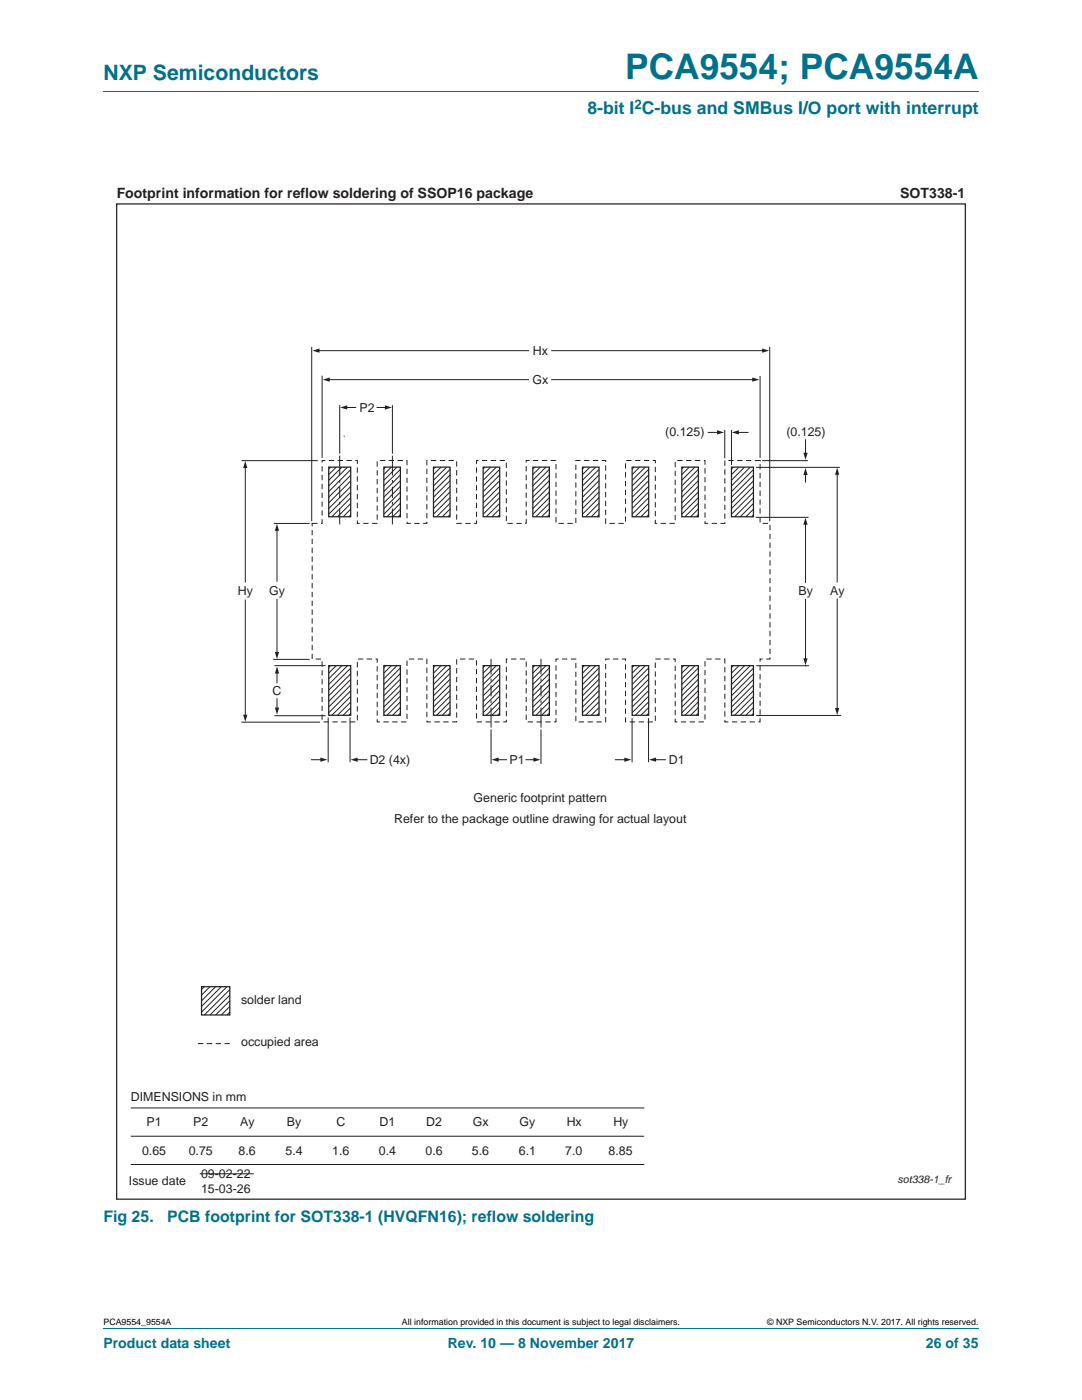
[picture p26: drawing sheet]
<svg xmlns="http://www.w3.org/2000/svg" width="216mm" height="279mm" viewBox="0 0 216 279" stroke-linecap="round" stroke-linejoin="round" font-family="sans-serif">
<defs><g id="words">
<text font-size="7" fill="#00718a" x="124.7" y="15.8">PCA9554; PCA9554A</text>
<text font-size="4.2" fill="#00718a" x="20.6" y="16">NXP Semiconductors</text>
<text font-size="3.5" fill="#00718a" x="117.2" y="22.8">8-bit I C-bus and SMBus I/O port with interrupt</text>
<g font-size="3.2" fill="#00718a">
<text x="20.6" y="243.8">Fig 25.</text>
<text x="33.3" y="243.8">PCB footprint for SOT338-1 (HVQFN16); reflow soldering</text>
</g>
<g font-size="2.8" fill="#231f20">
<text x="23.3" y="39.4">Footprint information for reflow soldering of SSOP16 package</text>
<text x="179.6" y="39.4">SOT338-1</text>
</g>
<g font-size="2.8" fill="#00718a">
<text x="20.6" y="269.1">Product data sheet</text>
<text x="89.3" y="269.1">Rev. 10 — 8 November 2017</text>
<text x="184.8" y="269.1">26 of 35</text>
</g>
<text font-size="2.6" fill="#00718a" x="126.6" y="21.7">2</text>
<g font-size="2.5" fill="#231f20">
<text x="106.3" y="70.8">Hx</text>
<text x="106.2" y="76.6">Gx</text>
<text x="71.7" y="82.2">P2</text>
<text x="132.8" y="87">(0.125)</text>
<text x="156.9" y="87">(0.125)</text>
<text x="47.5" y="118.8">Hy</text>
<text x="53.7" y="118.8">Gy</text>
<text x="159.3" y="118.8">By</text>
<text x="165.7" y="118.8">Ay</text>
<text x="54.4" y="138.8">C</text>
<text x="73.8" y="152.5">D2 (4x)</text>
<text x="101.7" y="152.5">P1</text>
<text x="133.5" y="152.4">D1</text>
<text x="94.5" y="160">Generic footprint pattern</text>
<text x="78.6" y="164.2">Refer to the package outline drawing for actual layout</text>
<text x="48.1" y="200.4">solder land</text>
<text x="48.1" y="208.8">occupied area</text>
<text x="26.1" y="219.7">DIMENSIONS in mm</text>
<text x="29.3" y="224.8">P1</text>
<text x="38.6" y="224.8">P2</text>
<text x="47.9" y="224.8">Ay</text>
<text x="57.3" y="224.8">By</text>
<text x="67.1" y="224.8">C</text>
<text x="75.8" y="224.8">D1</text>
<text x="85.1" y="224.8">D2</text>
<text x="94.4" y="224.8">Gx</text>
<text x="103.7" y="224.8">Gy</text>
<text x="113.1" y="224.8">Hx</text>
<text x="122.4" y="224.8">Hy</text>
<text x="28.4" y="230.4">0.65</text>
<text x="37.7" y="230.4">0.75</text>
<text x="47.6" y="230.4">8.6</text>
<text x="57" y="230.4">5.4</text>
<text x="66.3" y="230.4">1.6</text>
<text x="75.6" y="230.4">0.4</text>
<text x="84.9" y="230.4">0.6</text>
<text x="94.2" y="230.4">5.6</text>
<text x="103.6" y="230.4">6.1</text>
<text x="112.8" y="230.4">7.0</text>
<text x="121.4" y="230.4">8.85</text>
<text x="25.7" y="236.6">Issue date</text>
<text x="40.1" y="235.1">09-02-22</text>
<text x="40.1" y="238">15-03-26</text>
</g>
<text font-size="2.1" fill="#231f20" x="179.1" y="236">sot338-1_fr</text>
<g font-size="1.8">
<text x="20.6" y="264.5">PCA9554_9554A</text>
<text x="80.2" y="264.5">All information provided in this document is subject to legal disclaimers.</text>
<text x="153.1" y="264.5">© NXP Semiconductors N.V. 2017. All rights reserved.</text>
</g>
</g></defs>
<path d="M20.6 18.2h174.7M20.6 265.1h174.7" fill="none" stroke="#00718a" stroke-width=".2"/>
<path d="M167 94.5v21.6" fill="none" stroke="#231f20" stroke-width=".2"/>
<path d="M167 93.3l.5 1.5h-.9z" fill="#231f20"/>
<path d="M167 119.5v22.1" fill="none" stroke="#231f20" stroke-width=".2"/>
<path d="M166.6 141.3h.9l-.5 1.4z" fill="#231f20"/>
<path d="M160.7 104.4v11.8" fill="none" stroke="#231f20" stroke-width=".2"/>
<path d="M160.7 103.3l.4 1.4h-.8z" fill="#231f20"/>
<path d="M160.7 119.6v12.1" fill="none" stroke="#231f20" stroke-width=".2"/>
<path d="M160.3 131.4h.8l-.4 1.4z" fill="#231f20"/>
<path d="M55.3 105.7v10.3" fill="none" stroke="#231f20" stroke-width=".2"/>
<path d="M55.3 104.5l.4 1.4h-.9z" fill="#231f20"/>
<path d="M55.3 119.6v10.8" fill="none" stroke="#231f20" stroke-width=".2"/>
<path d="M54.8 130.1h.9l-.4 1.4z" fill="#231f20"/>
<path d="M48.9 93.1v23.1" fill="none" stroke="#231f20" stroke-width=".2"/>
<path d="M48.9 92l.5 1.4h-.9z" fill="#231f20"/>
<path d="M48.9 119.8v23.1" fill="none" stroke="#231f20" stroke-width=".2"/>
<path d="M48.5 142.6h.9l-.5 1.5z" fill="#231f20"/>
<path d="M110.1 70h42.3" fill="none" stroke="#231f20" stroke-width=".2"/>
<path d="M152.1 69.5l1.4 .5-1.4 .4z" fill="#231f20"/>
<path d="M63.4 70h42.1" fill="none" stroke="#231f20" stroke-width=".2"/>
<path d="M62.3 70l1.5-.5v.9z" fill="#231f20"/>
<path d="M110.1 75.8h40.3" fill="none" stroke="#231f20" stroke-width=".2"/>
<path d="M150.1 75.3l1.4 .5-1.4 .4z" fill="#231f20"/>
<path d="M65.4 75.8h40.1" fill="none" stroke="#231f20" stroke-width=".2"/>
<path d="M64.4 75.8l1.4-.5v.9z" fill="#231f20"/>
<path d="M40.2 196.9h5.7v5.7h-5.7z" fill="none" stroke="#231f20" stroke-width=".25"/>
<g fill="none" stroke="#231f20" stroke-width=".2">
<path d="M67.8 80.8v9.7M67.8 90.9v4M67.8 95.8v.5M67.8 97.1v2.3M78.3 80.8v9.7M78.3 90.9v4M78.3 95.8v.5M78.3 97.1v2.3M67.8 100.2v.5M67.8 101.5v3.1M78.3 100.2v.5M78.3 101.5v3.1"/>
<path d="M98 131.5v3.1M98 135.4v.6M98 136.7v2.3M98 139.8v.5M107.9 131.5v3.1M107.9 135.4v.6M107.9 136.7v2.3M107.9 139.8v.5M98 141.2v4M98 145.6v6.9M105 151.6h1.7M107.9 141.2v4"/>
<path d="M107.9 145.6v6.9"/>
</g>
<path d="M106.4 151.2l1.4 .4-1.4 .4z" fill="#231f20"/>
<path d="M99.2 151.6h1.9" fill="none" stroke="#231f20" stroke-width=".2"/>
<path d="M98.1 151.6l1.4-.4v.8z" fill="#231f20"/>
<path d="M122.8 151.6h2.1" fill="none" stroke="#231f20" stroke-width=".2"/>
<path d="M124.6 151.2l1.4 .4-1.4 .4z" fill="#231f20"/>
<path d="M130.6 151.6h2.1" fill="none" stroke="#231f20" stroke-width=".2"/>
<path d="M129.5 151.6l1.4-.4v.8z" fill="#231f20"/>
<path d="M62.2 151.6h2" fill="none" stroke="#231f20" stroke-width=".2"/>
<path d="M63.9 151.2l1.4 .4-1.4 .4z" fill="#231f20"/>
<path d="M71.1 151.6h2.1" fill="none" stroke="#231f20" stroke-width=".2"/>
<path d="M70 151.6l1.4-.4v.8z" fill="#231f20"/>
<path d="M141.3 86.3h2.1" fill="none" stroke="#231f20" stroke-width=".2"/>
<path d="M143.1 85.9l1.4 .4-1.4 .4z" fill="#231f20"/>
<path d="M147.1 86.3h2.2" fill="none" stroke="#231f20" stroke-width=".2"/>
<path d="M146 86.3l1.4-.4v.8z" fill="#231f20"/>
<path d="M75.2 81.3h1.9" fill="none" stroke="#231f20" stroke-width=".2"/>
<path d="M76.8 80.9l1.4 .4-1.4 .4z" fill="#231f20"/>
<path d="M69 81.3h2" fill="none" stroke="#231f20" stroke-width=".2"/>
<path d="M67.9 81.3l1.4-.4v.8z" fill="#231f20"/>
<path d="M160.7 87.8v2.8" fill="none" stroke="#231f20" stroke-width=".2"/>
<path d="M160.3 90.4h.9l-.5 1.4z" fill="#231f20"/>
<path d="M160.7 94.5v1.7" fill="none" stroke="#231f20" stroke-width=".2"/>
<path d="M160.7 93.4l.5 1.4h-.9z" fill="#231f20"/>
<path d="M64.3 91.9h7v12.6h4v-12.6h5.9v12.6h4v-12.6h5.9v12.6h4v-12.6h5.9v12.6h4v-12.6h5.9v12.6h4v-12.6h6v12.6h3.9v-12.6h6v12.6h3.9v-12.6h6v12.6h3.9v-12.6h7.1v12.6h1.9v27h-1.9v12.6h-7.1v-12.6h-3.9v12.6h-6v-12.6h-3.9v12.6h-6v-12.6h-3.9v12.6h-6v-12.6h-4v12.6h-5.9v-12.6h-4v12.6h-5.9v-12.6h-4v12.6h-5.9v-12.6h-4v12.6h-5.9v-12.6h-4v12.6h-7v-12.6h-2v-27h2zM45.9 208.3h-6.6" fill="none" stroke="#231f20" stroke-width=".2" stroke-dasharray="1.1 .7" stroke-linecap="butt"/>
<path d="M55.3 139.4v2.1M65.5 143.2v8.9M69.8 143.2v8.9M126.1 143.3v8.8M129.4 143.3v8.8" fill="none" stroke="#231f20" stroke-width=".2"/>
<path d="M54.9 141.2h.8l-.4 1.4z" fill="#231f20"/>
<path d="M55.3 134.1v2.2" fill="none" stroke="#231f20" stroke-width=".2"/>
<path d="M55.3 133l.4 1.4h-.8z" fill="#231f20"/>
<g fill="none" stroke="#231f20" stroke-width=".2">
<path d="M62.2 69.3v34.7M64.3 75v16.4M151.7 75v16.4M153.6 69.2v34.8M48.2 91.9h15.2M64.3 91.9h.1M66 93.2l-.4 .4M67.1 93.2l-1.5 1.5M68.2 93.2l-2.6 2.7M68.6 93.3h.1M68.6 87.1h.1M69.3 93.2l-3.7 3.8"/>
<path d="M70 93.7l-4.4 4.4M70 94.8l-4.4 4.4M70 96l-4.4 4.4M70 97.1l-4.4 4.4M70 98.2l-4.4 4.4M70 99.4l-3.8 3.7M77 93.2l-.4 .4M78.1 93.2l-1.5 1.5M79.2 93.2l-2.6 2.6M79.9 93.7l-3.3 3.3M79.9 94.8l-3.3 3.3M79.9 95.9l-3.3 3.3"/>
<path d="M79.9 97.1l-3.3 3.3M79.9 98.2l-3.3 3.3M79.9 99.3l-3.3 3.3M86.9 93.2l-.4 .4M88 93.2l-1.5 1.5M89.1 93.2l-2.6 2.6M89.8 93.7l-3.3 3.3M89.8 94.8l-3.3 3.3M89.8 95.9l-3.3 3.3M89.8 97.1l-3.3 3.3M89.8 98.2l-3.3 3.3M89.8 99.3l-3.3 3.3"/>
<path d="M96.8 93.2l-.4 .4M97.9 93.2l-1.5 1.5M99 93.2l-2.6 2.6M99.7 93.7l-3.3 3.3M99.7 94.8l-3.3 3.3M99.7 95.9l-3.3 3.3M99.7 97.1l-3.3 3.3M99.7 98.2l-3.3 3.3M99.7 99.3l-3.3 3.3M106.7 93.2l-.4 .4M107.8 93.2l-1.5 1.5M108.9 93.2l-2.6 2.6"/>
<path d="M109.6 93.7l-3.3 3.3M109.6 94.8l-3.3 3.3M109.6 95.9l-3.3 3.3M109.6 97.1l-3.3 3.3M109.6 98.2l-3.3 3.3M109.6 99.3l-3.3 3.3M116.6 93.2l-.4 .4M117.7 93.2l-1.5 1.5M118.9 93.2l-2.7 2.6M119.5 93.7l-3.3 3.3M119.5 94.8l-3.3 3.3M119.5 95.9l-3.3 3.3"/>
<path d="M119.5 97.1l-3.3 3.3M119.5 98.2l-3.3 3.3M119.5 99.3l-3.3 3.3M126.5 93.2l-.4 .4M127.6 93.2l-1.5 1.5M128.8 93.2l-2.7 2.6M129.4 93.7l-3.3 3.3M129.4 94.8l-3.3 3.3M129.4 95.9l-3.3 3.3M129.4 97.1l-3.3 3.3M129.4 98.2l-3.3 3.3M129.4 99.3l-3.3 3.3"/>
<path d="M136.4 93.2l-.4 .4M137.5 93.2l-1.5 1.5M138.7 93.2l-2.7 2.6M139.3 93.7l-3.3 3.3M139.3 94.8l-3.3 3.3M139.3 95.9l-3.3 3.3M139.3 97.1l-3.3 3.3M139.3 98.2l-3.3 3.3M139.3 99.3l-3.3 3.3M144.6 85.8v5.7M146 85.8v7M146.3 93.2l-.3 .4"/>
<path d="M147.5 93.2l-1.5 1.5M148.6 93.2l-2.6 2.6M149.7 93.2l-3.7 3.8M150.3 93.7l-4.3 4.4M150.3 94.8l-4.3 4.4M150.3 96l-4.3 4.4M150.3 97.1l-4.3 4.4M150.3 98.2l-4.3 4.4M150.3 99.4l-3.7 3.7M150.8 93.3h16.8M151.6 91.9h.1M152.1 91.9h9.1"/>
<path d="M160.7 91.9h.1M54.7 104.5h7.1M62.2 104.5h.1M70 100.5l-2.7 2.6M70 101.6l-1.5 1.5M70 102.8l-.4 .3M79.9 100.4l-2.7 2.7M79.9 101.6l-1.6 1.5M79.9 102.7l-.4 .4M89.8 100.4l-2.7 2.7M89.8 101.6l-1.5 1.5M89.8 102.7l-.4 .4"/>
<path d="M99.7 100.4l-2.7 2.7M99.7 101.6l-1.5 1.5M99.7 102.7l-.4 .4M109.6 100.4l-2.7 2.7M109.6 101.6l-1.5 1.5M109.6 102.7l-.4 .4M119.5 100.4l-2.7 2.7M119.5 101.6l-1.5 1.5M119.5 102.7l-.4 .4M129.4 100.4l-2.6 2.7M129.4 101.6l-1.5 1.5M129.4 102.7l-.4 .4"/>
<path d="M139.3 100.4l-2.6 2.7M139.3 101.6l-1.5 1.5M139.3 102.7l-.4 .4M150.3 100.5l-2.6 2.6M150.3 101.6l-1.5 1.5M150.3 102.7l-.3 .4M150.8 103.2h10.5M54.5 131.6h7.3M54.8 132.8h10.2M66 132.8l-.4 .4M67.1 132.8l-1.5 1.5M68.2 132.8l-2.6 2.7"/>
<path d="M69.3 132.8l-3.7 3.8M70 133.3l-4.4 4.4M70 134.5l-4.4 4.4M70 135.6l-4.4 4.4M70 136.7l-4.4 4.4M70 137.9l-4.4 4.3M70 139l-3.8 3.7M77 132.8l-.4 .4M78.1 132.8l-1.5 1.5M79.2 132.8l-2.6 2.7M79.9 133.3l-3.3 3.3M79.9 134.4l-3.3 3.3"/>
<path d="M79.9 135.6l-3.3 3.3M79.9 136.7l-3.3 3.3M79.9 137.8l-3.3 3.3M79.9 138.9l-3.3 3.3M86.9 132.8l-.4 .4M88 132.8l-1.5 1.5M89.1 132.8l-2.6 2.7M89.8 133.3l-3.3 3.3M89.8 134.4l-3.3 3.3M89.8 135.6l-3.3 3.3M89.8 136.7l-3.3 3.3M89.8 137.8l-3.3 3.3"/>
<path d="M89.8 138.9l-3.3 3.3M96.8 132.8l-.4 .4M97.9 132.8l-1.5 1.5M99 132.8l-2.6 2.7M99.7 133.3l-3.3 3.3M99.7 134.4l-3.3 3.3M99.7 135.6l-3.3 3.3M99.7 136.7l-3.3 3.3M99.7 137.8l-3.3 3.3M99.7 138.9l-3.3 3.3M106.7 132.8l-.4 .4M107.8 132.8l-1.5 1.5"/>
<path d="M108.9 132.8l-2.6 2.7M109.6 133.3l-3.3 3.3M109.6 134.4l-3.3 3.3M109.6 135.6l-3.3 3.3M109.6 136.7l-3.3 3.3M109.6 137.8l-3.3 3.3M109.6 138.9l-3.3 3.3M116.6 132.8l-.4 .4M117.7 132.8l-1.5 1.5M118.9 132.8l-2.7 2.7M119.5 133.3l-3.3 3.3M119.5 134.4l-3.3 3.3"/>
<path d="M119.5 135.6l-3.3 3.3M119.5 136.7l-3.3 3.3M119.5 137.8l-3.3 3.3M119.5 138.9l-3.3 3.3M126.5 132.8l-.4 .4M127.6 132.8l-1.5 1.5M128.8 132.8l-2.7 2.7M129.4 133.3l-3.3 3.3M129.4 134.4l-3.3 3.3M129.4 135.6l-3.3 3.3M129.4 136.7l-3.3 3.3M129.4 137.8l-3.3 3.3"/>
<path d="M129.4 138.9l-3.3 3.3M136.4 132.8l-.4 .4M137.5 132.8l-1.5 1.5M138.7 132.8l-2.7 2.7M139.3 133.3l-3.3 3.3M139.3 134.4l-3.3 3.3M139.3 135.6l-3.3 3.3M139.3 136.7l-3.3 3.3M139.3 137.8l-3.3 3.3M139.3 138.9l-3.3 3.3M146.3 132.8l-.3 .4M147.5 132.8l-1.5 1.5"/>
<path d="M148.6 132.8l-2.6 2.7M149.7 132.8l-3.7 3.8M150.3 133.3l-4.3 4.4M150.3 134.5l-4.3 4.4M150.3 135.6l-4.3 4.4M150.3 136.7l-4.3 4.4M150.3 137.9l-4.3 4.3M150.3 139l-3.7 3.8M150.9 132.9h10.5M160.7 132.9h.1M48.2 144.1h15.6M54.8 142.8h10.2"/>
<path d="M70 140.1l-2.7 2.6M70 141.2l-1.5 1.5M70 142.4l-.4 .3M79.9 140.1l-2.7 2.6M79.9 141.2l-1.6 1.5M79.9 142.3l-.4 .4M89.8 140.1l-2.7 2.6M89.8 141.2l-1.5 1.5M89.8 142.3l-.4 .4M99.7 140.1l-2.7 2.6M99.7 141.2l-1.5 1.5M99.7 142.3l-.4 .4"/>
<path d="M109.6 140.1l-2.7 2.7M109.6 141.2l-1.5 1.6M109.6 142.3l-.4 .5M119.5 140.1l-2.7 2.7M119.5 141.2l-1.5 1.6M119.5 142.3l-.4 .5M129.4 140.1l-2.6 2.7M129.4 141.2l-1.5 1.6M129.4 142.3l-.4 .5M139.3 140.1l-2.6 2.7M139.3 141.2l-1.5 1.6M139.3 142.3l-.4 .5"/>
<path d="M150.3 140.1l-2.6 2.7M150.3 141.2l-1.5 1.6M150.3 142.4l-.3 .4M150.9 142.8h17M167 142.8h.1M40.8 196.9l-.6 .6M41.9 196.9l-1.7 1.7M43 196.9l-2.8 2.8M44.2 196.9l-4 4M45.3 196.9l-5.1 5.1M45.9 197.5l-5.1 5.1M45.9 198.6l-4 4"/>
<path d="M45.9 199.7l-2.9 2.9M45.9 200.9l-1.7 1.7M45.9 202l-.6 .6M26.1 232.4h102.5M26.1 226.8h102.5M26.1 221.1h102.5M39.8 234.3h10.8"/>
</g>
<g fill="none" stroke="#231f20" stroke-width=".25">
<path d="M23.3 40.7h169.3v198.6h-169.3zM65.6 93.2h4.4v9.9h-4.4zM76.6 93.2h3.3v9.9h-3.3zM86.5 93.2h3.3v9.9h-3.3zM96.4 93.2h3.3v9.9h-3.3zM106.3 93.2h3.3v9.9h-3.3zM116.2 93.2h3.3v9.9h-3.3zM126.1 93.2h3.3v9.9h-3.3zM136 93.2h3.3v9.9h-3.3zM146 93.2h4.3v9.9h-4.3zM65.6 132.8h4.4v10h-4.4zM76.6 132.8h3.3v10h-3.3z"/>
<path d="M86.5 132.8h3.3v10h-3.3zM96.4 132.8h3.3v10h-3.3zM106.3 132.8h3.3v10h-3.3zM116.2 132.8h3.3v10h-3.3zM126.1 132.8h3.3v10h-3.3zM136 132.8h3.3v10h-3.3zM146 132.8h4.3v10h-4.3z"/>
</g>
<use href="#words"/>
</svg>
